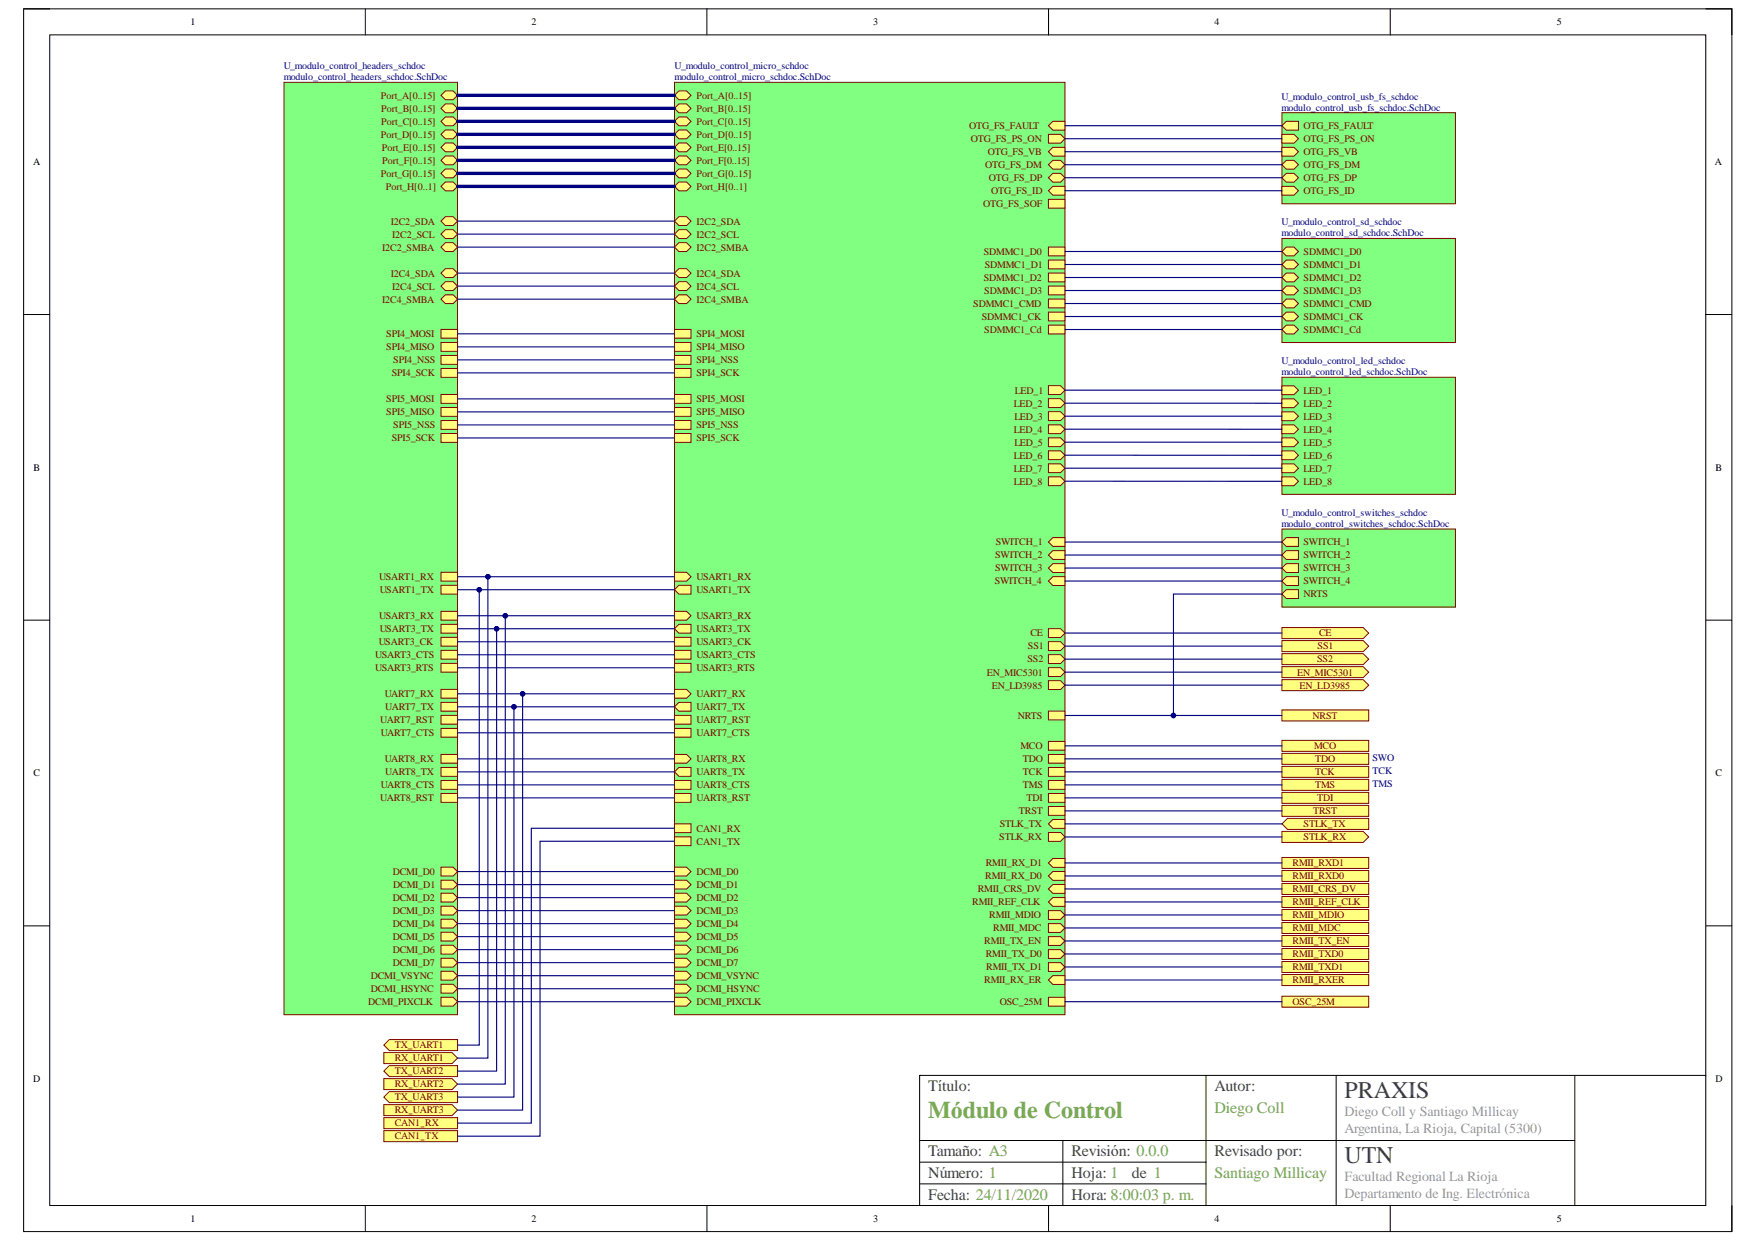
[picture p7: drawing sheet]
<svg xmlns="http://www.w3.org/2000/svg" width="297mm" height="210mm" viewBox="0 0 297 210" stroke-linecap="round" stroke-linejoin="round" font-family="sans-serif">
<defs><g id="words">
<g font-size="4.1" fill="#434343">
<text x="227.3" y="185.6">PRAXIS</text>
<text x="227.3" y="196.6">UTN</text>
</g>
<text font-size="4.1" fill="#6aa84f" x="156.9" y="188.9">Módulo de Control</text>
<g font-size="2.7" fill="#434343">
<text x="156.9" y="184.4">Título:</text>
<text x="205.3" y="184.4">Autor:</text>
<text x="156.9" y="195.4">Tamaño: A3</text>
<text x="181.1" y="195.4">Revisión: 0.0.0</text>
<text x="205.3" y="195.4">Revisado por:</text>
<text x="156.9" y="199.2">Número: 1</text>
<text x="156.9" y="202.8">Fecha: 24/11/2020</text>
<text x="181.1" y="199.2">Hoja: 1</text>
<text x="181.1" y="202.8">Hora: 8:00:03 p. m.</text>
<text x="191.4" y="199.2">de 1</text>
</g>
<g font-size="2.7" fill="#6aa84f">
<text x="205.3" y="188.2">Diego Coll</text>
<text x="205.3" y="199.2">Santiago Millicay</text>
</g>
<g font-size="2.4" fill="#999">
<text x="227.3" y="191.5">Argentina, La Rioja, Capital (5300)</text>
<text x="227.3" y="188.6">Diego Coll y Santiago Millicay</text>
<text x="227.3" y="202.5">Departamento de Ing. Electrónica</text>
<text x="227.3" y="199.6">Facultad Regional La Rioja</text>
</g>
<g font-size="1.7">
<text x="32.2" y="4.2">1</text>
<text x="89.8" y="4.2">2</text>
<text x="147.6" y="4.2">3</text>
<text x="205.3" y="4.2">4</text>
<text x="263.2" y="4.2">5</text>
<text x="5.6" y="27.9">A</text>
<text x="289.9" y="27.9">A</text>
<text x="5.7" y="79.5">B</text>
<text x="290" y="79.5">B</text>
<text x="5.7" y="131.2">C</text>
<text x="290" y="131.2">C</text>
<text x="5.6" y="182.8">D</text>
<text x="290" y="182.8">D</text>
<text x="32.2" y="206.5">1</text>
<text x="89.8" y="206.5">2</text>
<text x="147.6" y="206.5">3</text>
<text x="205.3" y="206.5">4</text>
<text x="263.2" y="206.5">5</text>
</g>
<g font-size="1.7" fill="#000080">
<text x="48" y="11.7">U_modulo_control_headers_schdoc</text>
<text x="114" y="11.7">U_modulo_control_micro_schdoc</text>
<text x="48" y="13.5">modulo_control_headers_schdoc.SchDoc</text>
<text x="114" y="13.5">modulo_control_micro_schdoc.SchDoc</text>
<text x="216.7" y="16.8">U_modulo_control_usb_fs_schdoc</text>
<text x="216.7" y="18.7">modulo_control_usb_fs_schdoc.SchDoc</text>
<text x="216.7" y="38">U_modulo_control_sd_schdoc</text>
<text x="216.7" y="39.9">modulo_control_sd_schdoc.SchDoc</text>
<text x="216.7" y="61.5">U_modulo_control_led_schdoc</text>
<text x="216.7" y="63.4">modulo_control_led_schdoc.SchDoc</text>
<text x="216.7" y="87.1">U_modulo_control_switches_schdoc</text>
<text x="216.7" y="89">modulo_control_switches_schdoc.SchDoc</text>
<text x="232.1" y="128.7">SWO</text>
<text x="232.1" y="130.8">TCK</text>
<text x="232.1" y="133">TMS</text>
</g>
<g font-size="1.7" fill="#800000">
<text x="64.4" y="16.6">Port_A[0..15]</text>
<text x="117.8" y="16.6">Port_A[0..15]</text>
<text x="64.4" y="23.2">Port_D[0..15]</text>
<text x="64.5" y="18.8">Port_B[0..15]</text>
<text x="64.5" y="21">Port_C[0..15]</text>
<text x="117.8" y="18.8">Port_B[0..15]</text>
<text x="117.8" y="21">Port_C[0..15]</text>
<text x="117.8" y="23.2">Port_D[0..15]</text>
<text x="163.9" y="21.8">OTG_FS_FAULT</text>
<text x="220.4" y="21.8">OTG_FS_FAULT</text>
<text x="64.4" y="29.8">Port_G[0..15]</text>
<text x="64.5" y="25.4">Port_E[0..15]</text>
<text x="64.6" y="27.6">Port_F[0..15]</text>
<text x="117.8" y="27.6">Port_F[0..15]</text>
<text x="117.8" y="29.8">Port_G[0..15]</text>
<text x="117.8" y="25.4">Port_E[0..15]</text>
<text x="164.1" y="24">OTG_FS_PS_ON</text>
<text x="166.6" y="28.4">OTG_FS_DM</text>
<text x="167" y="26.2">OTG_FS_VB</text>
<text x="220.4" y="28.4">OTG_FS_DM</text>
<text x="220.4" y="26.2">OTG_FS_VB</text>
<text x="220.4" y="24">OTG_FS_PS_ON</text>
<text x="65.2" y="32">Port_H[0..1]</text>
<text x="117.8" y="32">Port_H[0..1]</text>
<text x="166.2" y="35">OTG_FS_SOF</text>
<text x="167.2" y="30.6">OTG_FS_DP</text>
<text x="167.6" y="32.8">OTG_FS_ID</text>
<text x="220.4" y="32.8">OTG_FS_ID</text>
<text x="220.4" y="30.6">OTG_FS_DP</text>
<text x="66.1" y="38">I2C2_SDA</text>
<text x="66.3" y="40.1">I2C2_SCL</text>
<text x="117.8" y="40.1">I2C2_SCL</text>
<text x="117.8" y="38">I2C2_SDA</text>
<text x="64.6" y="42.3">I2C2_SMBA</text>
<text x="66.1" y="46.7">I2C4_SDA</text>
<text x="117.8" y="42.3">I2C2_SMBA</text>
<text x="117.8" y="46.7">I2C4_SDA</text>
<text x="166.3" y="47.5">SDMMC1_D2</text>
<text x="166.3" y="43">SDMMC1_D0</text>
<text x="166.5" y="45.2">SDMMC1_D1</text>
<text x="220.4" y="47.5">SDMMC1_D2</text>
<text x="220.4" y="45.2">SDMMC1_D1</text>
<text x="220.4" y="43">SDMMC1_D0</text>
<text x="64.6" y="51.1">I2C4_SMBA</text>
<text x="66.3" y="48.9">I2C4_SCL</text>
<text x="117.8" y="51.1">I2C4_SMBA</text>
<text x="117.8" y="48.9">I2C4_SCL</text>
<text x="164.5" y="51.9">SDMMC1_CMD</text>
<text x="166.4" y="49.7">SDMMC1_D3</text>
<text x="220.4" y="49.7">SDMMC1_D3</text>
<text x="220.4" y="51.9">SDMMC1_CMD</text>
<text x="65.3" y="59.2">SPI4_MISO</text>
<text x="65.3" y="57">SPI4_MOSI</text>
<text x="117.8" y="57">SPI4_MOSI</text>
<text x="117.8" y="59.2">SPI4_MISO</text>
<text x="166" y="54.1">SDMMC1_CK</text>
<text x="166.4" y="56.3">SDMMC1_Cd</text>
<text x="220.4" y="56.3">SDMMC1_Cd</text>
<text x="220.4" y="54.1">SDMMC1_CK</text>
<text x="66.2" y="63.6">SPI4_SCK</text>
<text x="66.5" y="61.4">SPI4_NSS</text>
<text x="117.8" y="61.4">SPI4_NSS</text>
<text x="117.8" y="63.6">SPI4_SCK</text>
<text x="65.3" y="68">SPI5_MOSI</text>
<text x="65.3" y="70.2">SPI5_MISO</text>
<text x="117.8" y="70.2">SPI5_MISO</text>
<text x="117.8" y="68">SPI5_MOSI</text>
<text x="171.4" y="68.7">LED_2</text>
<text x="171.5" y="70.9">LED_3</text>
<text x="171.6" y="66.5">LED_1</text>
<text x="220.4" y="68.7">LED_2</text>
<text x="220.4" y="70.9">LED_3</text>
<text x="220.4" y="66.5">LED_1</text>
<text x="66.2" y="74.6">SPI5_SCK</text>
<text x="66.5" y="72.4">SPI5_NSS</text>
<text x="117.8" y="72.4">SPI5_NSS</text>
<text x="117.8" y="74.6">SPI5_SCK</text>
<text x="171.4" y="73.1">LED_4</text>
<text x="171.4" y="77.5">LED_6</text>
<text x="171.5" y="75.3">LED_5</text>
<text x="220.4" y="77.5">LED_6</text>
<text x="220.4" y="73.1">LED_4</text>
<text x="220.4" y="75.3">LED_5</text>
<text x="171.4" y="79.7">LED_7</text>
<text x="171.4" y="81.9">LED_8</text>
<text x="220.4" y="81.9">LED_8</text>
<text x="220.4" y="79.7">LED_7</text>
<text x="168.3" y="94.3">SWITCH_2</text>
<text x="168.4" y="92.1">SWITCH_1</text>
<text x="220.4" y="94.3">SWITCH_2</text>
<text x="220.4" y="92.1">SWITCH_1</text>
<text x="64.1" y="98.1">USART1_RX</text>
<text x="64.2" y="100.2">USART1_TX</text>
<text x="117.8" y="98.1">USART1_RX</text>
<text x="117.8" y="100.2">USART1_TX</text>
<text x="168.2" y="98.7">SWITCH_4</text>
<text x="168.3" y="96.5">SWITCH_3</text>
<text x="220.4" y="100.9">NRTS</text>
<text x="220.4" y="98.7">SWITCH_4</text>
<text x="220.4" y="96.5">SWITCH_3</text>
<text x="64.1" y="104.6">USART3_RX</text>
<text x="64.2" y="106.8">USART3_TX</text>
<text x="117.8" y="106.8">USART3_TX</text>
<text x="117.8" y="104.6">USART3_RX</text>
<text x="174.2" y="107.5">CE</text>
<text x="223" y="107.5">CE</text>
<text x="63.5" y="113.4">USART3_RTS</text>
<text x="63.5" y="111.2">USART3_CTS</text>
<text x="64" y="109">USART3_CK</text>
<text x="117.8" y="111.2">USART3_CTS</text>
<text x="117.8" y="113.4">USART3_RTS</text>
<text x="117.8" y="109">USART3_CK</text>
<text x="173.7" y="111.9">SS2</text>
<text x="173.8" y="109.7">SS1</text>
<text x="222.7" y="111.9">SS2</text>
<text x="222.8" y="109.7">SS1</text>
<text x="65.1" y="117.8">UART7_RX</text>
<text x="117.8" y="117.8">UART7_RX</text>
<text x="166.8" y="114.2">EN_MIC5301</text>
<text x="167.7" y="116.4">EN_LD3985</text>
<text x="219.3" y="114.2">EN_MIC5301</text>
<text x="219.7" y="116.4">EN_LD3985</text>
<text x="64.3" y="122.2">UART7_RST</text>
<text x="64.4" y="124.4">UART7_CTS</text>
<text x="65.1" y="120">UART7_TX</text>
<text x="117.8" y="120">UART7_TX</text>
<text x="117.8" y="122.2">UART7_RST</text>
<text x="117.8" y="124.4">UART7_CTS</text>
<text x="172.1" y="121.5">NRTS</text>
<text x="221.9" y="121.5">NRST</text>
<text x="65.1" y="128.8">UART8_RX</text>
<text x="65.1" y="131">UART8_TX</text>
<text x="117.8" y="128.8">UART8_RX</text>
<text x="117.8" y="131">UART8_TX</text>
<text x="172.5" y="126.6">MCO</text>
<text x="172.9" y="128.8">TDO</text>
<text x="172.9" y="131">TCK</text>
<text x="222.2" y="126.6">MCO</text>
<text x="222.3" y="128.8">TDO</text>
<text x="222.3" y="131">TCK</text>
<text x="64.3" y="135.4">UART8_RST</text>
<text x="64.4" y="133.2">UART8_CTS</text>
<text x="117.8" y="135.4">UART8_RST</text>
<text x="117.8" y="133.2">UART8_CTS</text>
<text x="172.2" y="137.6">TRST</text>
<text x="172.9" y="133.2">TMS</text>
<text x="173.5" y="135.4">TDI</text>
<text x="222" y="137.6">TRST</text>
<text x="222.3" y="133.2">TMS</text>
<text x="222.7" y="135.4">TDI</text>
<text x="117.8" y="140.6">CAN1_RX</text>
<text x="117.8" y="142.8">CAN1_TX</text>
<text x="168.9" y="142">STLK_RX</text>
<text x="169" y="139.8">STLK_TX</text>
<text x="220.4" y="142">STLK_RX</text>
<text x="220.4" y="139.8">STLK_TX</text>
<text x="66.4" y="147.8">DCMI_D0</text>
<text x="117.8" y="147.8">DCMI_D0</text>
<text x="166.6" y="148.6">RMII_RX_D0</text>
<text x="166.7" y="146.4">RMII_RX_D1</text>
<text x="218.5" y="148.6">RMII_RXD0</text>
<text x="218.5" y="146.4">RMII_RXD1</text>
<text x="66.4" y="154.4">DCMI_D3</text>
<text x="66.4" y="152.2">DCMI_D2</text>
<text x="66.5" y="150">DCMI_D1</text>
<text x="117.8" y="154.4">DCMI_D3</text>
<text x="117.8" y="152.2">DCMI_D2</text>
<text x="117.8" y="150">DCMI_D1</text>
<text x="164.4" y="153">RMII_REF_CLK</text>
<text x="165.3" y="150.8">RMII_CRS_DV</text>
<text x="167.3" y="155.2">RMII_MDIO</text>
<text x="218.5" y="153">RMII_REF_CLK</text>
<text x="218.5" y="150.8">RMII_CRS_DV</text>
<text x="218.5" y="155.2">RMII_MDIO</text>
<text x="66.4" y="156.6">DCMI_D4</text>
<text x="66.4" y="161">DCMI_D6</text>
<text x="66.4" y="158.8">DCMI_D5</text>
<text x="117.8" y="161">DCMI_D6</text>
<text x="117.8" y="156.6">DCMI_D4</text>
<text x="117.8" y="158.8">DCMI_D5</text>
<text x="166.4" y="159.6">RMII_TX_EN</text>
<text x="166.7" y="161.8">RMII_TX_D0</text>
<text x="167.9" y="157.4">RMII_MDC</text>
<text x="218.5" y="161.8">RMII_TXD0</text>
<text x="218.5" y="159.6">RMII_TX_EN</text>
<text x="218.5" y="157.4">RMII_MDC</text>
<text x="62.7" y="165.4">DCMI_VSYNC</text>
<text x="62.7" y="167.6">DCMI_HSYNC</text>
<text x="66.4" y="163.2">DCMI_D7</text>
<text x="117.8" y="167.6">DCMI_HSYNC</text>
<text x="117.8" y="165.4">DCMI_VSYNC</text>
<text x="117.8" y="163.2">DCMI_D7</text>
<text x="166.4" y="166.2">RMII_RX_ER</text>
<text x="166.7" y="164">RMII_TX_D1</text>
<text x="218.5" y="164">RMII_TXD1</text>
<text x="218.5" y="166.2">RMII_RXER</text>
<text x="62.3" y="169.8">DCMI_PIXCLK</text>
<text x="117.8" y="169.8">DCMI_PIXCLK</text>
<text x="169" y="169.8">OSC_25M</text>
<text x="218.5" y="169.8">OSC_25M</text>
<text x="66.7" y="177.2">TX_UART1</text>
<text x="66.7" y="179.4">RX_UART1</text>
<text x="66.7" y="181.6">TX_UART2</text>
<text x="66.7" y="183.8">RX_UART2</text>
<text x="66.7" y="186">TX_UART3</text>
<text x="66.7" y="188.2">RX_UART3</text>
<text x="66.7" y="190.4">CAN1_RX</text>
<text x="66.7" y="192.6">CAN1_TX</text>
</g>
</g></defs>
<path d="M4 1.5h288.8v206.6h-288.8z" fill="none" stroke="#000" stroke-width=".17"/>
<path d="M8.4 5.9h280v197.8h-280z" fill-rule="evenodd" fill="#fff"/>
<g fill="none" stroke="#000" stroke-width=".17">
<path d="M4 1.5h4.4M8.4 5.9h280v197.8h-280zM61.8 1.5v4.4M119.5 1.5v4.4M177.3 1.5v4.4M235 1.5v4.4M288.4 1.5h4.4v4.4M4 53.2h4.4M288.4 53.2h4.4M4 104.8h4.4M288.4 104.8h4.4M4 156.5h4.4"/>
<path d="M288.4 156.5h4.4M155.5 181.7h.1M155.5 181.7h132.7M155.5 192.7h110.7M155.5 196.4h48.4M155.5 181.7v22M179.7 192.7v11M203.9 181.7v22M225.9 181.7v22M266.2 181.7v22M288.2 181.7h.1M61.8 203.7v4.4"/>
<path d="M119.5 203.7v4.4M155.5 200.1h48.4M177.3 203.7v4.4M235 203.7v4.4M292.8 203.7v4.4"/>
</g>
<path d="M216.7 40.3h29.4v17.6h-29.4z" fill-rule="evenodd" fill="#80ff80"/>
<path d="M216.7 40.3h29.4v17.6h-29.4z" fill="none" stroke="#800000" stroke-width=".17"/>
<path d="M217.5 46.1h1.3l.7 .8-.7 .7h-1.3l-.8-.7z" fill-rule="evenodd" fill="#ffff80"/>
<path d="M217.5 46.1h1.3l.7 .8-.7 .7h-1.3l-.8-.7z" fill="none" stroke="#800000" stroke-width=".17"/>
<path d="M217.5 48.3h1.3l.7 .8-.7 .7h-1.3l-.8-.7z" fill-rule="evenodd" fill="#ffff80"/>
<path d="M217.5 48.3h1.3l.7 .8-.7 .7h-1.3l-.8-.7z" fill="none" stroke="#800000" stroke-width=".17"/>
<path d="M216.7 55.7l.8-.7h1.3l.7 .7-.7 .7h-1.3z" fill-rule="evenodd" fill="#ffff80"/>
<path d="M216.7 55.7l.8-.7h1.3l.7 .7-.7 .7h-1.3z" fill="none" stroke="#800000" stroke-width=".17"/>
<path d="M217.5 44h1.3l.7 .7-.7 .7h-1.3l-.8-.7z" fill-rule="evenodd" fill="#ffff80"/>
<path d="M217.5 44h1.3l.7 .7-.7 .7h-1.3l-.8-.7z" fill="none" stroke="#800000" stroke-width=".17"/>
<path d="M217.5 50.5h1.3l.7 .8-.7 .7h-1.3l-.8-.7z" fill-rule="evenodd" fill="#ffff80"/>
<path d="M217.5 50.5h1.3l.7 .8-.7 .7h-1.3l-.8-.7z" fill="none" stroke="#800000" stroke-width=".17"/>
<path d="M217.5 41.8h1.3l.7 .7-.7 .7h-1.3l-.8-.7z" fill-rule="evenodd" fill="#ffff80"/>
<path d="M217.5 41.8h1.3l.7 .7-.7 .7h-1.3l-.8-.7z" fill="none" stroke="#800000" stroke-width=".17"/>
<path d="M216.7 53.5l.8-.7h1.3l.7 .7-.7 .7h-1.3z" fill-rule="evenodd" fill="#ffff80"/>
<path d="M216.7 53.5l.8-.7h1.3l.7 .7-.7 .7h-1.3z" fill="none" stroke="#800000" stroke-width=".17"/>
<path d="M48 13.9h29.4v157.6h-29.4z" fill-rule="evenodd" fill="#80ff80"/>
<path d="M48 13.9h29.4v157.6h-29.4z" fill="none" stroke="#800000" stroke-width=".17"/>
<path d="M74.6 16.1l.7-.7h1.3l.8 .7-.8 .8h-1.3z" fill-rule="evenodd" fill="#ffff80"/>
<path d="M74.6 16.1l.7-.7h1.3l.8 .7-.8 .8h-1.3z" fill="none" stroke="#800000" stroke-width=".17"/>
<path d="M74.6 18.3l.7-.7h1.3l.8 .7-.8 .8h-1.3z" fill-rule="evenodd" fill="#ffff80"/>
<path d="M74.6 18.3l.7-.7h1.3l.8 .7-.8 .8h-1.3z" fill="none" stroke="#800000" stroke-width=".17"/>
<path d="M74.6 20.5l.7-.7h1.3l.8 .7-.8 .8h-1.3z" fill-rule="evenodd" fill="#ffff80"/>
<path d="M74.6 20.5l.7-.7h1.3l.8 .7-.8 .8h-1.3z" fill="none" stroke="#800000" stroke-width=".17"/>
<path d="M74.6 22.7l.7-.7h1.3l.8 .7-.8 .8h-1.3z" fill-rule="evenodd" fill="#ffff80"/>
<path d="M74.6 22.7l.7-.7h1.3l.8 .7-.8 .8h-1.3z" fill="none" stroke="#800000" stroke-width=".17"/>
<path d="M74.6 27.1l.7-.7h1.3l.8 .7-.8 .7h-1.3z" fill-rule="evenodd" fill="#ffff80"/>
<path d="M74.6 27.1l.7-.7h1.3l.8 .7-.8 .7h-1.3z" fill="none" stroke="#800000" stroke-width=".17"/>
<path d="M74.6 29.3l.7-.7h1.3l.8 .7-.8 .8h-1.3z" fill-rule="evenodd" fill="#ffff80"/>
<path d="M74.6 29.3l.7-.7h1.3l.8 .7-.8 .8h-1.3z" fill="none" stroke="#800000" stroke-width=".17"/>
<path d="M74.6 31.5l.7-.7h1.3l.8 .7-.8 .7h-1.3z" fill-rule="evenodd" fill="#ffff80"/>
<path d="M74.6 31.5l.7-.7h1.3l.8 .7-.8 .7h-1.3z" fill="none" stroke="#800000" stroke-width=".17"/>
<path d="M74.6 24.9l.7-.7h1.3l.8 .7-.8 .8h-1.3z" fill-rule="evenodd" fill="#ffff80"/>
<path d="M74.6 24.9l.7-.7h1.3l.8 .7-.8 .8h-1.3z" fill="none" stroke="#800000" stroke-width=".17"/>
<path d="M74.6 112.1h2.8v1.5h-2.8z" fill-rule="evenodd" fill="#ffff80"/>
<path d="M74.6 112.1h2.8v1.5h-2.8z" fill="none" stroke="#800000" stroke-width=".17"/>
<path d="M74.6 127.5h2.8v1.5h-2.8z" fill-rule="evenodd" fill="#ffff80"/>
<path d="M74.6 127.5h2.8v1.5h-2.8z" fill="none" stroke="#800000" stroke-width=".17"/>
<path d="M74.6 62.3h2.8v1.5h-2.8z" fill-rule="evenodd" fill="#ffff80"/>
<path d="M74.6 62.3h2.8v1.5h-2.8z" fill="none" stroke="#800000" stroke-width=".17"/>
<path d="M74.6 73.3h2.8v1.5h-2.8z" fill-rule="evenodd" fill="#ffff80"/>
<path d="M74.6 73.3h2.8v1.5h-2.8z" fill="none" stroke="#800000" stroke-width=".17"/>
<path d="M74.6 46.2l.7-.8h1.3l.8 .8-.8 .7h-1.3z" fill-rule="evenodd" fill="#ffff80"/>
<path d="M74.6 46.2l.7-.8h1.3l.8 .8-.8 .7h-1.3z" fill="none" stroke="#800000" stroke-width=".17"/>
<path d="M74.6 48.4l.7-.8h1.3l.8 .8-.8 .7h-1.3z" fill-rule="evenodd" fill="#ffff80"/>
<path d="M74.6 48.4l.7-.8h1.3l.8 .8-.8 .7h-1.3z" fill="none" stroke="#800000" stroke-width=".17"/>
<path d="M74.6 96.7h2.8v1.5h-2.8z" fill-rule="evenodd" fill="#ffff80"/>
<path d="M74.6 96.7h2.8v1.5h-2.8z" fill="none" stroke="#800000" stroke-width=".17"/>
<path d="M74.6 116.5h2.8v1.5h-2.8z" fill-rule="evenodd" fill="#ffff80"/>
<path d="M74.6 116.5h2.8v1.5h-2.8z" fill="none" stroke="#800000" stroke-width=".17"/>
<path d="M74.6 120.9h2.8v1.5h-2.8z" fill-rule="evenodd" fill="#ffff80"/>
<path d="M74.6 120.9h2.8v1.5h-2.8z" fill="none" stroke="#800000" stroke-width=".17"/>
<path d="M74.6 103.3h2.8v1.5h-2.8z" fill-rule="evenodd" fill="#ffff80"/>
<path d="M74.6 103.3h2.8v1.5h-2.8z" fill="none" stroke="#800000" stroke-width=".17"/>
<path d="M74.6 134.1h2.8v1.5h-2.8z" fill-rule="evenodd" fill="#ffff80"/>
<path d="M74.6 134.1h2.8v1.5h-2.8z" fill="none" stroke="#800000" stroke-width=".17"/>
<path d="M74.6 39.6l.7-.8h1.3l.8 .8-.8 .7h-1.3z" fill-rule="evenodd" fill="#ffff80"/>
<path d="M74.6 39.6l.7-.8h1.3l.8 .8-.8 .7h-1.3z" fill="none" stroke="#800000" stroke-width=".17"/>
<path d="M74.6 107.7h2.8v1.5h-2.8z" fill-rule="evenodd" fill="#ffff80"/>
<path d="M74.6 107.7h2.8v1.5h-2.8z" fill="none" stroke="#800000" stroke-width=".17"/>
<path d="M74.6 129.7h2.8v1.5h-2.8z" fill-rule="evenodd" fill="#ffff80"/>
<path d="M74.6 129.7h2.8v1.5h-2.8z" fill="none" stroke="#800000" stroke-width=".17"/>
<path d="M74.6 71.1h2.8v1.5h-2.8z" fill-rule="evenodd" fill="#ffff80"/>
<path d="M74.6 71.1h2.8v1.5h-2.8z" fill="none" stroke="#800000" stroke-width=".17"/>
<path d="M74.6 41.8l.7-.8h1.3l.8 .8-.8 .7h-1.3z" fill-rule="evenodd" fill="#ffff80"/>
<path d="M74.6 41.8l.7-.8h1.3l.8 .8-.8 .7h-1.3z" fill="none" stroke="#800000" stroke-width=".17"/>
<path d="M74.6 37.4l.7-.8h1.3l.8 .8-.8 .7h-1.3z" fill-rule="evenodd" fill="#ffff80"/>
<path d="M74.6 37.4l.7-.8h1.3l.8 .8-.8 .7h-1.3z" fill="none" stroke="#800000" stroke-width=".17"/>
<path d="M74.6 50.6l.7-.8h1.3l.8 .8-.8 .7h-1.3z" fill-rule="evenodd" fill="#ffff80"/>
<path d="M74.6 50.6l.7-.8h1.3l.8 .8-.8 .7h-1.3z" fill="none" stroke="#800000" stroke-width=".17"/>
<path d="M74.6 57.9h2.8v1.5h-2.8z" fill-rule="evenodd" fill="#ffff80"/>
<path d="M74.6 57.9h2.8v1.5h-2.8z" fill="none" stroke="#800000" stroke-width=".17"/>
<path d="M74.6 55.7h2.8v1.5h-2.8z" fill-rule="evenodd" fill="#ffff80"/>
<path d="M74.6 55.7h2.8v1.5h-2.8z" fill="none" stroke="#800000" stroke-width=".17"/>
<path d="M74.6 60.1h2.8v1.5h-2.8z" fill-rule="evenodd" fill="#ffff80"/>
<path d="M74.6 60.1h2.8v1.5h-2.8z" fill="none" stroke="#800000" stroke-width=".17"/>
<path d="M74.6 123.1h2.8v1.5h-2.8z" fill-rule="evenodd" fill="#ffff80"/>
<path d="M74.6 123.1h2.8v1.5h-2.8z" fill="none" stroke="#800000" stroke-width=".17"/>
<path d="M74.6 118.7h2.8v1.5h-2.8z" fill-rule="evenodd" fill="#ffff80"/>
<path d="M74.6 118.7h2.8v1.5h-2.8z" fill="none" stroke="#800000" stroke-width=".17"/>
<path d="M74.6 66.7h2.8v1.5h-2.8z" fill-rule="evenodd" fill="#ffff80"/>
<path d="M74.6 66.7h2.8v1.5h-2.8z" fill="none" stroke="#800000" stroke-width=".17"/>
<path d="M74.6 98.9h2.8v1.5h-2.8z" fill-rule="evenodd" fill="#ffff80"/>
<path d="M74.6 98.9h2.8v1.5h-2.8z" fill="none" stroke="#800000" stroke-width=".17"/>
<path d="M74.6 109.9h2.8v1.5h-2.8z" fill-rule="evenodd" fill="#ffff80"/>
<path d="M74.6 109.9h2.8v1.5h-2.8z" fill="none" stroke="#800000" stroke-width=".17"/>
<path d="M74.6 68.9h2.8v1.5h-2.8z" fill-rule="evenodd" fill="#ffff80"/>
<path d="M74.6 68.9h2.8v1.5h-2.8z" fill="none" stroke="#800000" stroke-width=".17"/>
<path d="M74.6 131.9h2.8v1.5h-2.8z" fill-rule="evenodd" fill="#ffff80"/>
<path d="M74.6 131.9h2.8v1.5h-2.8z" fill="none" stroke="#800000" stroke-width=".17"/>
<path d="M74.6 105.5h2.8v1.5h-2.8z" fill-rule="evenodd" fill="#ffff80"/>
<path d="M74.6 105.5h2.8v1.5h-2.8z" fill="none" stroke="#800000" stroke-width=".17"/>
<path d="M74.6 164.2h2l.8 .7-.8 .7h-2z" fill-rule="evenodd" fill="#ffff80"/>
<path d="M74.6 164.2h2l.8 .7-.8 .7h-2z" fill="none" stroke="#800000" stroke-width=".17"/>
<path d="M74.6 155.4h2l.8 .7-.8 .7h-2z" fill-rule="evenodd" fill="#ffff80"/>
<path d="M74.6 155.4h2l.8 .7-.8 .7h-2z" fill="none" stroke="#800000" stroke-width=".17"/>
<path d="M74.6 159.7h2l.8 .8-.8 .7h-2z" fill-rule="evenodd" fill="#ffff80"/>
<path d="M74.6 159.7h2l.8 .8-.8 .7h-2z" fill="none" stroke="#800000" stroke-width=".17"/>
<path d="M74.6 153.2h2l.8 .7-.8 .7h-2z" fill-rule="evenodd" fill="#ffff80"/>
<path d="M74.6 153.2h2l.8 .7-.8 .7h-2z" fill="none" stroke="#800000" stroke-width=".17"/>
<path d="M74.6 166.3h2l.8 .8-.8 .7h-2z" fill-rule="evenodd" fill="#ffff80"/>
<path d="M74.6 166.3h2l.8 .8-.8 .7h-2z" fill="none" stroke="#800000" stroke-width=".17"/>
<path d="M74.6 148.8h2l.8 .7-.8 .7h-2z" fill-rule="evenodd" fill="#ffff80"/>
<path d="M74.6 148.8h2l.8 .7-.8 .7h-2z" fill="none" stroke="#800000" stroke-width=".17"/>
<path d="M74.6 168.5h2l.8 .8-.8 .7h-2z" fill-rule="evenodd" fill="#ffff80"/>
<path d="M74.6 168.5h2l.8 .8-.8 .7h-2z" fill="none" stroke="#800000" stroke-width=".17"/>
<path d="M74.6 162h2l.8 .7-.8 .7h-2z" fill-rule="evenodd" fill="#ffff80"/>
<path d="M74.6 162h2l.8 .7-.8 .7h-2z" fill="none" stroke="#800000" stroke-width=".17"/>
<path d="M74.6 151h2l.8 .7-.8 .7h-2z" fill-rule="evenodd" fill="#ffff80"/>
<path d="M74.6 151h2l.8 .7-.8 .7h-2z" fill="none" stroke="#800000" stroke-width=".17"/>
<path d="M74.6 157.6h2l.8 .7-.8 .7h-2z" fill-rule="evenodd" fill="#ffff80"/>
<path d="M74.6 157.6h2l.8 .7-.8 .7h-2z" fill="none" stroke="#800000" stroke-width=".17"/>
<path d="M74.6 146.6h2l.8 .7-.8 .7h-2z" fill-rule="evenodd" fill="#ffff80"/>
<path d="M74.6 146.6h2l.8 .7-.8 .7h-2z" fill="none" stroke="#800000" stroke-width=".17"/>
<path d="M216.7 63.8h29.4v19.7h-29.4z" fill-rule="evenodd" fill="#80ff80"/>
<path d="M216.7 63.8h29.4v19.7h-29.4z" fill="none" stroke="#800000" stroke-width=".17"/>
<path d="M216.7 67.4h2.1l.7 .7-.7 .8h-2.1z" fill-rule="evenodd" fill="#ffff80"/>
<path d="M216.7 67.4h2.1l.7 .7-.7 .8h-2.1z" fill="none" stroke="#800000" stroke-width=".17"/>
<path d="M216.7 69.6h2.1l.7 .7-.7 .8h-2.1z" fill-rule="evenodd" fill="#ffff80"/>
<path d="M216.7 69.6h2.1l.7 .7-.7 .8h-2.1z" fill="none" stroke="#800000" stroke-width=".17"/>
<path d="M216.7 65.2h2.1l.7 .8-.7 .7h-2.1z" fill-rule="evenodd" fill="#ffff80"/>
<path d="M216.7 65.2h2.1l.7 .8-.7 .7h-2.1z" fill="none" stroke="#800000" stroke-width=".17"/>
<path d="M216.7 80.6h2.1l.7 .7-.7 .8h-2.1z" fill-rule="evenodd" fill="#ffff80"/>
<path d="M216.7 80.6h2.1l.7 .7-.7 .8h-2.1z" fill="none" stroke="#800000" stroke-width=".17"/>
<path d="M216.7 76.2h2.1l.7 .8-.7 .7h-2.1z" fill-rule="evenodd" fill="#ffff80"/>
<path d="M216.7 76.2h2.1l.7 .8-.7 .7h-2.1z" fill="none" stroke="#800000" stroke-width=".17"/>
<path d="M216.7 78.4h2.1l.7 .7-.7 .8h-2.1z" fill-rule="evenodd" fill="#ffff80"/>
<path d="M216.7 78.4h2.1l.7 .7-.7 .8h-2.1z" fill="none" stroke="#800000" stroke-width=".17"/>
<path d="M216.7 71.8h2.1l.7 .7-.7 .8h-2.1z" fill-rule="evenodd" fill="#ffff80"/>
<path d="M216.7 71.8h2.1l.7 .7-.7 .8h-2.1z" fill="none" stroke="#800000" stroke-width=".17"/>
<path d="M216.7 74h2.1l.7 .8-.7 .7h-2.1z" fill-rule="evenodd" fill="#ffff80"/>
<path d="M216.7 74h2.1l.7 .8-.7 .7h-2.1z" fill="none" stroke="#800000" stroke-width=".17"/>
<path d="M216.7 19h29.4v15.4h-29.4z" fill-rule="evenodd" fill="#80ff80"/>
<path d="M216.7 19h29.4v15.4h-29.4z" fill="none" stroke="#800000" stroke-width=".17"/>
<path d="M216.7 31.5h2.1l.7 .7-.7 .8h-2.1z" fill-rule="evenodd" fill="#ffff80"/>
<path d="M216.7 31.5h2.1l.7 .7-.7 .8h-2.1z" fill="none" stroke="#800000" stroke-width=".17"/>
<path d="M216.7 21.2l.8-.7h2v1.5h-2z" fill-rule="evenodd" fill="#ffff80"/>
<path d="M216.7 21.2l.8-.7h2v1.5h-2z" fill="none" stroke="#800000" stroke-width=".17"/>
<path d="M216.7 27.8l.8-.7h1.3l.7 .7-.7 .8h-1.3z" fill-rule="evenodd" fill="#ffff80"/>
<path d="M216.7 27.8l.8-.7h1.3l.7 .7-.7 .8h-1.3z" fill="none" stroke="#800000" stroke-width=".17"/>
<path d="M216.7 24.9h2.1l.7 .7-.7 .8h-2.1z" fill-rule="evenodd" fill="#ffff80"/>
<path d="M216.7 24.9h2.1l.7 .7-.7 .8h-2.1z" fill="none" stroke="#800000" stroke-width=".17"/>
<path d="M216.7 30l.8-.7h1.3l.7 .7-.7 .8h-1.3z" fill-rule="evenodd" fill="#ffff80"/>
<path d="M216.7 30l.8-.7h1.3l.7 .7-.7 .8h-1.3z" fill="none" stroke="#800000" stroke-width=".17"/>
<path d="M216.7 22.7h2.1l.7 .7-.7 .8h-2.1z" fill-rule="evenodd" fill="#ffff80"/>
<path d="M216.7 22.7h2.1l.7 .7-.7 .8h-2.1z" fill="none" stroke="#800000" stroke-width=".17"/>
<path d="M114 13.9h66v157.6h-66z" fill-rule="evenodd" fill="#80ff80"/>
<path d="M114 13.9h66v157.6h-66z" fill="none" stroke="#800000" stroke-width=".17"/>
<path d="M177.2 156.1h2.1l.7 .7-.7 .8h-2.1z" fill-rule="evenodd" fill="#ffff80"/>
<path d="M177.2 156.1h2.1l.7 .7-.7 .8h-2.1z" fill="none" stroke="#800000" stroke-width=".17"/>
<path d="M177.2 153.9h2.1l.7 .7-.7 .8h-2.1z" fill-rule="evenodd" fill="#ffff80"/>
<path d="M177.2 153.9h2.1l.7 .7-.7 .8h-2.1z" fill="none" stroke="#800000" stroke-width=".17"/>
<path d="M177.2 145.8l.8-.7h2v1.5h-2z" fill-rule="evenodd" fill="#ffff80"/>
<path d="M177.2 145.8l.8-.7h2v1.5h-2z" fill="none" stroke="#800000" stroke-width=".17"/>
<path d="M177.2 148l.8-.7h2v1.5h-2z" fill-rule="evenodd" fill="#ffff80"/>
<path d="M177.2 148l.8-.7h2v1.5h-2z" fill="none" stroke="#800000" stroke-width=".17"/>
<path d="M177.2 150.2l.8-.7h2v1.5h-2z" fill-rule="evenodd" fill="#ffff80"/>
<path d="M177.2 150.2l.8-.7h2v1.5h-2z" fill="none" stroke="#800000" stroke-width=".17"/>
<path d="M177.2 160.5h2.1l.7 .7-.7 .8h-2.1z" fill-rule="evenodd" fill="#ffff80"/>
<path d="M177.2 160.5h2.1l.7 .7-.7 .8h-2.1z" fill="none" stroke="#800000" stroke-width=".17"/>
<path d="M177.2 158.3h2.1l.7 .7-.7 .8h-2.1z" fill-rule="evenodd" fill="#ffff80"/>
<path d="M177.2 158.3h2.1l.7 .7-.7 .8h-2.1z" fill="none" stroke="#800000" stroke-width=".17"/>
<path d="M177.2 162.7h2.1l.7 .7-.7 .8h-2.1z" fill-rule="evenodd" fill="#ffff80"/>
<path d="M177.2 162.7h2.1l.7 .7-.7 .8h-2.1z" fill="none" stroke="#800000" stroke-width=".17"/>
<path d="M177.2 152.4l.8-.7h2v1.5h-2z" fill-rule="evenodd" fill="#ffff80"/>
<path d="M177.2 152.4l.8-.7h2v1.5h-2z" fill="none" stroke="#800000" stroke-width=".17"/>
<path d="M177.2 22.7h2.1l.7 .7-.7 .8h-2.1z" fill-rule="evenodd" fill="#ffff80"/>
<path d="M177.2 22.7h2.1l.7 .7-.7 .8h-2.1z" fill="none" stroke="#800000" stroke-width=".17"/>
<path d="M177.2 21.2l.8-.7h2v1.5h-2z" fill-rule="evenodd" fill="#ffff80"/>
<path d="M177.2 21.2l.8-.7h2v1.5h-2z" fill="none" stroke="#800000" stroke-width=".17"/>
<path d="M177.2 25.6l.8-.7h2v1.5h-2z" fill-rule="evenodd" fill="#ffff80"/>
<path d="M177.2 25.6l.8-.7h2v1.5h-2z" fill="none" stroke="#800000" stroke-width=".17"/>
<path d="M177.2 32.2l.8-.7h2v1.5h-2z" fill-rule="evenodd" fill="#ffff80"/>
<path d="M177.2 32.2l.8-.7h2v1.5h-2z" fill="none" stroke="#800000" stroke-width=".17"/>
<path d="M177.2 27.8l.8-.7h1.3l.7 .7-.7 .8h-1.3z" fill-rule="evenodd" fill="#ffff80"/>
<path d="M177.2 27.8l.8-.7h1.3l.7 .7-.7 .8h-1.3z" fill="none" stroke="#800000" stroke-width=".17"/>
<path d="M177.2 30l.8-.7h1.3l.7 .7-.7 .8h-1.3z" fill-rule="evenodd" fill="#ffff80"/>
<path d="M177.2 30l.8-.7h1.3l.7 .7-.7 .8h-1.3z" fill="none" stroke="#800000" stroke-width=".17"/>
<path d="M114 16.1l.8-.7h1.3l.7 .7-.7 .8h-1.3z" fill-rule="evenodd" fill="#ffff80"/>
<path d="M114 16.1l.8-.7h1.3l.7 .7-.7 .8h-1.3z" fill="none" stroke="#800000" stroke-width=".17"/>
<path d="M114 18.3l.8-.7h1.3l.7 .7-.7 .8h-1.3z" fill-rule="evenodd" fill="#ffff80"/>
<path d="M114 18.3l.8-.7h1.3l.7 .7-.7 .8h-1.3z" fill="none" stroke="#800000" stroke-width=".17"/>
<path d="M114 20.5l.8-.7h1.3l.7 .7-.7 .8h-1.3z" fill-rule="evenodd" fill="#ffff80"/>
<path d="M114 20.5l.8-.7h1.3l.7 .7-.7 .8h-1.3z" fill="none" stroke="#800000" stroke-width=".17"/>
<path d="M114 22.7l.8-.7h1.3l.7 .7-.7 .8h-1.3z" fill-rule="evenodd" fill="#ffff80"/>
<path d="M114 22.7l.8-.7h1.3l.7 .7-.7 .8h-1.3z" fill="none" stroke="#800000" stroke-width=".17"/>
<path d="M114 27.1l.8-.7h1.3l.7 .7-.7 .7h-1.3z" fill-rule="evenodd" fill="#ffff80"/>
<path d="M114 27.1l.8-.7h1.3l.7 .7-.7 .7h-1.3z" fill="none" stroke="#800000" stroke-width=".17"/>
<path d="M114 29.3l.8-.7h1.3l.7 .7-.7 .8h-1.3z" fill-rule="evenodd" fill="#ffff80"/>
<path d="M114 29.3l.8-.7h1.3l.7 .7-.7 .8h-1.3z" fill="none" stroke="#800000" stroke-width=".17"/>
<path d="M114 31.5l.8-.7h1.3l.7 .7-.7 .7h-1.3z" fill-rule="evenodd" fill="#ffff80"/>
<path d="M114 31.5l.8-.7h1.3l.7 .7-.7 .7h-1.3z" fill="none" stroke="#800000" stroke-width=".17"/>
<path d="M114 24.9l.8-.7h1.3l.7 .7-.7 .8h-1.3z" fill-rule="evenodd" fill="#ffff80"/>
<path d="M114 24.9l.8-.7h1.3l.7 .7-.7 .8h-1.3z" fill="none" stroke="#800000" stroke-width=".17"/>
<path d="M177.2 140.7h2.1l.7 .7-.7 .8h-2.1z" fill-rule="evenodd" fill="#ffff80"/>
<path d="M177.2 140.7h2.1l.7 .7-.7 .8h-2.1z" fill="none" stroke="#800000" stroke-width=".17"/>
<path d="M177.2 139.2l.8-.7h2v1.5h-2z" fill-rule="evenodd" fill="#ffff80"/>
<path d="M177.2 139.2l.8-.7h2v1.5h-2z" fill="none" stroke="#800000" stroke-width=".17"/>
<path d="M177.2 127.5h2.8v1.5h-2.8z" fill-rule="evenodd" fill="#ffff80"/>
<path d="M177.2 127.5h2.8v1.5h-2.8z" fill="none" stroke="#800000" stroke-width=".17"/>
<path d="M177.2 129.7h2.8v1.5h-2.8z" fill-rule="evenodd" fill="#ffff80"/>
<path d="M177.2 129.7h2.8v1.5h-2.8z" fill="none" stroke="#800000" stroke-width=".17"/>
<path d="M177.2 131.9h2.8v1.5h-2.8z" fill-rule="evenodd" fill="#ffff80"/>
<path d="M177.2 131.9h2.8v1.5h-2.8z" fill="none" stroke="#800000" stroke-width=".17"/>
<path d="M177.2 125.3h2.8v1.5h-2.8z" fill-rule="evenodd" fill="#ffff80"/>
<path d="M177.2 125.3h2.8v1.5h-2.8z" fill="none" stroke="#800000" stroke-width=".17"/>
<path d="M177.2 120.2h2.8v1.5h-2.8z" fill-rule="evenodd" fill="#ffff80"/>
<path d="M177.2 120.2h2.8v1.5h-2.8z" fill="none" stroke="#800000" stroke-width=".17"/>
<path d="M177.2 134.1h2.8v1.5h-2.8z" fill-rule="evenodd" fill="#ffff80"/>
<path d="M177.2 134.1h2.8v1.5h-2.8z" fill="none" stroke="#800000" stroke-width=".17"/>
<path d="M177.2 136.3h2.8v1.5h-2.8z" fill-rule="evenodd" fill="#ffff80"/>
<path d="M177.2 136.3h2.8v1.5h-2.8z" fill="none" stroke="#800000" stroke-width=".17"/>
<path d="M177.2 33.7h2.8v1.5h-2.8z" fill-rule="evenodd" fill="#ffff80"/>
<path d="M177.2 33.7h2.8v1.5h-2.8z" fill="none" stroke="#800000" stroke-width=".17"/>
<path d="M177.2 165.6l.8-.7h2v1.5h-2z" fill-rule="evenodd" fill="#ffff80"/>
<path d="M177.2 165.6l.8-.7h2v1.5h-2z" fill="none" stroke="#800000" stroke-width=".17"/>
<path d="M177.2 65.2h2.1l.7 .7-.7 .8h-2.1z" fill-rule="evenodd" fill="#ffff80"/>
<path d="M177.2 65.2h2.1l.7 .7-.7 .8h-2.1z" fill="none" stroke="#800000" stroke-width=".17"/>
<path d="M177.2 67.4h2.1l.7 .7-.7 .8h-2.1z" fill-rule="evenodd" fill="#ffff80"/>
<path d="M177.2 67.4h2.1l.7 .7-.7 .8h-2.1z" fill="none" stroke="#800000" stroke-width=".17"/>
<path d="M177.2 69.6h2.1l.7 .7-.7 .8h-2.1z" fill-rule="evenodd" fill="#ffff80"/>
<path d="M177.2 69.6h2.1l.7 .7-.7 .8h-2.1z" fill="none" stroke="#800000" stroke-width=".17"/>
<path d="M177.2 71.8h2.1l.7 .7-.7 .8h-2.1z" fill-rule="evenodd" fill="#ffff80"/>
<path d="M177.2 71.8h2.1l.7 .7-.7 .8h-2.1z" fill="none" stroke="#800000" stroke-width=".17"/>
<path d="M177.2 74h2.1l.7 .7-.7 .8h-2.1z" fill-rule="evenodd" fill="#ffff80"/>
<path d="M177.2 74h2.1l.7 .7-.7 .8h-2.1z" fill="none" stroke="#800000" stroke-width=".17"/>
<path d="M177.2 76.2h2.1l.7 .7-.7 .8h-2.1z" fill-rule="evenodd" fill="#ffff80"/>
<path d="M177.2 76.2h2.1l.7 .7-.7 .8h-2.1z" fill="none" stroke="#800000" stroke-width=".17"/>
<path d="M177.2 78.4h2.1l.7 .7-.7 .8h-2.1z" fill-rule="evenodd" fill="#ffff80"/>
<path d="M177.2 78.4h2.1l.7 .7-.7 .8h-2.1z" fill="none" stroke="#800000" stroke-width=".17"/>
<path d="M177.2 80.6h2.1l.7 .7-.7 .8h-2.1z" fill-rule="evenodd" fill="#ffff80"/>
<path d="M177.2 80.6h2.1l.7 .7-.7 .8h-2.1z" fill="none" stroke="#800000" stroke-width=".17"/>
<path d="M177.2 98.2l.8-.7h2v1.5h-2z" fill-rule="evenodd" fill="#ffff80"/>
<path d="M177.2 98.2l.8-.7h2v1.5h-2z" fill="none" stroke="#800000" stroke-width=".17"/>
<path d="M177.2 96l.8-.7h2v1.5h-2z" fill-rule="evenodd" fill="#ffff80"/>
<path d="M177.2 96l.8-.7h2v1.5h-2z" fill="none" stroke="#800000" stroke-width=".17"/>
<path d="M177.2 93.8l.8-.7h2v1.4h-2z" fill-rule="evenodd" fill="#ffff80"/>
<path d="M177.2 93.8l.8-.7h2v1.4h-2z" fill="none" stroke="#800000" stroke-width=".17"/>
<path d="M177.2 91.6l.8-.7h2v1.4h-2z" fill-rule="evenodd" fill="#ffff80"/>
<path d="M177.2 91.6l.8-.7h2v1.4h-2z" fill="none" stroke="#800000" stroke-width=".17"/>
<path d="M114 41.8l.8-.8h1.3l.7 .8-.7 .7h-1.3z" fill-rule="evenodd" fill="#ffff80"/>
<path d="M114 41.8l.8-.8h1.3l.7 .8-.7 .7h-1.3z" fill="none" stroke="#800000" stroke-width=".17"/>
<path d="M114 71.1h2.8v1.5h-2.8z" fill-rule="evenodd" fill="#ffff80"/>
<path d="M114 71.1h2.8v1.5h-2.8z" fill="none" stroke="#800000" stroke-width=".17"/>
<path d="M114 73.3h2.8v1.5h-2.8z" fill-rule="evenodd" fill="#ffff80"/>
<path d="M114 73.3h2.8v1.5h-2.8z" fill="none" stroke="#800000" stroke-width=".17"/>
<path d="M114 68.9h2.8v1.5h-2.8z" fill-rule="evenodd" fill="#ffff80"/>
<path d="M114 68.9h2.8v1.5h-2.8z" fill="none" stroke="#800000" stroke-width=".17"/>
<path d="M114 66.7h2.8v1.5h-2.8z" fill-rule="evenodd" fill="#ffff80"/>
<path d="M114 66.7h2.8v1.5h-2.8z" fill="none" stroke="#800000" stroke-width=".17"/>
<path d="M114 55.7h2.8v1.5h-2.8z" fill-rule="evenodd" fill="#ffff80"/>
<path d="M114 55.7h2.8v1.5h-2.8z" fill="none" stroke="#800000" stroke-width=".17"/>
<path d="M177.2 168.6h2.8v1.4h-2.8z" fill-rule="evenodd" fill="#ffff80"/>
<path d="M177.2 168.6h2.8v1.4h-2.8z" fill="none" stroke="#800000" stroke-width=".17"/>
<path d="M114 57.9h2.8v1.5h-2.8z" fill-rule="evenodd" fill="#ffff80"/>
<path d="M114 57.9h2.8v1.5h-2.8z" fill="none" stroke="#800000" stroke-width=".17"/>
<path d="M114 127.5h2.1l.7 .8-.7 .7h-2.1z" fill-rule="evenodd" fill="#ffff80"/>
<path d="M114 127.5h2.1l.7 .8-.7 .7h-2.1z" fill="none" stroke="#800000" stroke-width=".17"/>
<path d="M114 130.4l.8-.7h2v1.5h-2z" fill-rule="evenodd" fill="#ffff80"/>
<path d="M114 130.4l.8-.7h2v1.5h-2z" fill="none" stroke="#800000" stroke-width=".17"/>
<path d="M114 166.3h2.1l.7 .8-.7 .7h-2.1z" fill-rule="evenodd" fill="#ffff80"/>
<path d="M114 166.3h2.1l.7 .8-.7 .7h-2.1z" fill="none" stroke="#800000" stroke-width=".17"/>
<path d="M114 39.6l.8-.8h1.3l.7 .8-.7 .7h-1.3z" fill-rule="evenodd" fill="#ffff80"/>
<path d="M114 39.6l.8-.8h1.3l.7 .8-.7 .7h-1.3z" fill="none" stroke="#800000" stroke-width=".17"/>
<path d="M114 96.7h2.1l.7 .8-.7 .7h-2.1z" fill-rule="evenodd" fill="#ffff80"/>
<path d="M114 96.7h2.1l.7 .8-.7 .7h-2.1z" fill="none" stroke="#800000" stroke-width=".17"/>
<path d="M114 134.1h2.8v1.5h-2.8z" fill-rule="evenodd" fill="#ffff80"/>
<path d="M114 134.1h2.8v1.5h-2.8z" fill="none" stroke="#800000" stroke-width=".17"/>
<path d="M114 50.6l.8-.8h1.3l.7 .8-.7 .7h-1.3z" fill-rule="evenodd" fill="#ffff80"/>
<path d="M114 50.6l.8-.8h1.3l.7 .8-.7 .7h-1.3z" fill="none" stroke="#800000" stroke-width=".17"/>
<path d="M114 106.3l.8-.8h2v1.5h-2z" fill-rule="evenodd" fill="#ffff80"/>
<path d="M114 106.3l.8-.8h2v1.5h-2z" fill="none" stroke="#800000" stroke-width=".17"/>
<path d="M114 99.7l.8-.8h2v1.5h-2z" fill-rule="evenodd" fill="#ffff80"/>
<path d="M114 99.7l.8-.8h2v1.5h-2z" fill="none" stroke="#800000" stroke-width=".17"/>
<path d="M114 168.5h2.1l.7 .8-.7 .7h-2.1z" fill-rule="evenodd" fill="#ffff80"/>
<path d="M114 168.5h2.1l.7 .8-.7 .7h-2.1z" fill="none" stroke="#800000" stroke-width=".17"/>
<path d="M114 60.1h2.8v1.5h-2.8z" fill-rule="evenodd" fill="#ffff80"/>
<path d="M114 60.1h2.8v1.5h-2.8z" fill="none" stroke="#800000" stroke-width=".17"/>
<path d="M114 46.2l.8-.8h1.3l.7 .8-.7 .7h-1.3z" fill-rule="evenodd" fill="#ffff80"/>
<path d="M114 46.2l.8-.8h1.3l.7 .8-.7 .7h-1.3z" fill="none" stroke="#800000" stroke-width=".17"/>
<path d="M114 48.4l.8-.8h1.3l.7 .8-.7 .7h-1.3z" fill-rule="evenodd" fill="#ffff80"/>
<path d="M114 48.4l.8-.8h1.3l.7 .8-.7 .7h-1.3z" fill="none" stroke="#800000" stroke-width=".17"/>
<path d="M114 103.3h2.1l.7 .8-.7 .7h-2.1z" fill-rule="evenodd" fill="#ffff80"/>
<path d="M114 103.3h2.1l.7 .8-.7 .7h-2.1z" fill="none" stroke="#800000" stroke-width=".17"/>
<path d="M114 119.5l.8-.8h2v1.5h-2z" fill-rule="evenodd" fill="#ffff80"/>
<path d="M114 119.5l.8-.8h2v1.5h-2z" fill="none" stroke="#800000" stroke-width=".17"/>
<path d="M114 164.2h2.1l.7 .7-.7 .7h-2.1z" fill-rule="evenodd" fill="#ffff80"/>
<path d="M114 164.2h2.1l.7 .7-.7 .7h-2.1z" fill="none" stroke="#800000" stroke-width=".17"/>
<path d="M114 109.9h2.8v1.5h-2.8z" fill-rule="evenodd" fill="#ffff80"/>
<path d="M114 109.9h2.8v1.5h-2.8z" fill="none" stroke="#800000" stroke-width=".17"/>
<path d="M114 37.4l.8-.8h1.3l.7 .8-.7 .7h-1.3z" fill-rule="evenodd" fill="#ffff80"/>
<path d="M114 37.4l.8-.8h1.3l.7 .8-.7 .7h-1.3z" fill="none" stroke="#800000" stroke-width=".17"/>
<path d="M114 112.1h2.8v1.5h-2.8z" fill-rule="evenodd" fill="#ffff80"/>
<path d="M114 112.1h2.8v1.5h-2.8z" fill="none" stroke="#800000" stroke-width=".17"/>
<path d="M114 131.9h2.8v1.5h-2.8z" fill-rule="evenodd" fill="#ffff80"/>
<path d="M114 131.9h2.8v1.5h-2.8z" fill="none" stroke="#800000" stroke-width=".17"/>
<path d="M114 120.9h2.8v1.5h-2.8z" fill-rule="evenodd" fill="#ffff80"/>
<path d="M114 120.9h2.8v1.5h-2.8z" fill="none" stroke="#800000" stroke-width=".17"/>
<path d="M114 62.3h2.8v1.5h-2.8z" fill-rule="evenodd" fill="#ffff80"/>
<path d="M114 62.3h2.8v1.5h-2.8z" fill="none" stroke="#800000" stroke-width=".17"/>
<path d="M114 116.5h2.1l.7 .8-.7 .7h-2.1z" fill-rule="evenodd" fill="#ffff80"/>
<path d="M114 116.5h2.1l.7 .8-.7 .7h-2.1z" fill="none" stroke="#800000" stroke-width=".17"/>
<path d="M114 123.1h2.8v1.5h-2.8z" fill-rule="evenodd" fill="#ffff80"/>
<path d="M114 123.1h2.8v1.5h-2.8z" fill="none" stroke="#800000" stroke-width=".17"/>
<path d="M114 107.7h2.8v1.5h-2.8z" fill-rule="evenodd" fill="#ffff80"/>
<path d="M114 107.7h2.8v1.5h-2.8z" fill="none" stroke="#800000" stroke-width=".17"/>
<path d="M114 159.7h2.1l.7 .8-.7 .7h-2.1z" fill-rule="evenodd" fill="#ffff80"/>
<path d="M114 159.7h2.1l.7 .8-.7 .7h-2.1z" fill="none" stroke="#800000" stroke-width=".17"/>
<path d="M114 162h2.1l.7 .7-.7 .7h-2.1z" fill-rule="evenodd" fill="#ffff80"/>
<path d="M114 162h2.1l.7 .7-.7 .7h-2.1z" fill="none" stroke="#800000" stroke-width=".17"/>
<path d="M114 153.2h2.1l.7 .7-.7 .7h-2.1z" fill-rule="evenodd" fill="#ffff80"/>
<path d="M114 153.2h2.1l.7 .7-.7 .7h-2.1z" fill="none" stroke="#800000" stroke-width=".17"/>
<path d="M114 155.4h2.1l.7 .7-.7 .7h-2.1z" fill-rule="evenodd" fill="#ffff80"/>
<path d="M114 155.4h2.1l.7 .7-.7 .7h-2.1z" fill="none" stroke="#800000" stroke-width=".17"/>
<path d="M114 157.6h2.1l.7 .7-.7 .7h-2.1z" fill-rule="evenodd" fill="#ffff80"/>
<path d="M114 157.6h2.1l.7 .7-.7 .7h-2.1z" fill="none" stroke="#800000" stroke-width=".17"/>
<path d="M114 146.6h2.1l.7 .7-.7 .7h-2.1z" fill-rule="evenodd" fill="#ffff80"/>
<path d="M114 146.6h2.1l.7 .7-.7 .7h-2.1z" fill="none" stroke="#800000" stroke-width=".17"/>
<path d="M114 151h2.1l.7 .7-.7 .7h-2.1z" fill-rule="evenodd" fill="#ffff80"/>
<path d="M114 151h2.1l.7 .7-.7 .7h-2.1z" fill="none" stroke="#800000" stroke-width=".17"/>
<path d="M114 148.8h2.1l.7 .7-.7 .7h-2.1z" fill-rule="evenodd" fill="#ffff80"/>
<path d="M114 148.8h2.1l.7 .7-.7 .7h-2.1z" fill="none" stroke="#800000" stroke-width=".17"/>
<path d="M177.2 115h2.1l.7 .8-.7 .7h-2.1z" fill-rule="evenodd" fill="#ffff80"/>
<path d="M177.2 115h2.1l.7 .8-.7 .7h-2.1z" fill="none" stroke="#800000" stroke-width=".17"/>
<path d="M177.2 48.3h2.8v1.5h-2.8z" fill-rule="evenodd" fill="#ffff80"/>
<path d="M177.2 48.3h2.8v1.5h-2.8z" fill="none" stroke="#800000" stroke-width=".17"/>
<path d="M177.2 112.8h2.1l.7 .8-.7 .7h-2.1z" fill-rule="evenodd" fill="#ffff80"/>
<path d="M177.2 112.8h2.1l.7 .8-.7 .7h-2.1z" fill="none" stroke="#800000" stroke-width=".17"/>
<path d="M114 139.2h2.8v1.5h-2.8z" fill-rule="evenodd" fill="#ffff80"/>
<path d="M114 139.2h2.8v1.5h-2.8z" fill="none" stroke="#800000" stroke-width=".17"/>
<path d="M177.2 50.5h2.8v1.5h-2.8z" fill-rule="evenodd" fill="#ffff80"/>
<path d="M177.2 50.5h2.8v1.5h-2.8z" fill="none" stroke="#800000" stroke-width=".17"/>
<path d="M177.2 55h2.8v1.4h-2.8z" fill-rule="evenodd" fill="#ffff80"/>
<path d="M177.2 55h2.8v1.4h-2.8z" fill="none" stroke="#800000" stroke-width=".17"/>
<path d="M177.2 52.8h2.8v1.4h-2.8z" fill-rule="evenodd" fill="#ffff80"/>
<path d="M177.2 52.8h2.8v1.4h-2.8z" fill="none" stroke="#800000" stroke-width=".17"/>
<path d="M177.2 46.1h2.8v1.5h-2.8z" fill-rule="evenodd" fill="#ffff80"/>
<path d="M177.2 46.1h2.8v1.5h-2.8z" fill="none" stroke="#800000" stroke-width=".17"/>
<path d="M177.2 110.6h2.1l.7 .8-.7 .7h-2.1z" fill-rule="evenodd" fill="#ffff80"/>
<path d="M177.2 110.6h2.1l.7 .8-.7 .7h-2.1z" fill="none" stroke="#800000" stroke-width=".17"/>
<path d="M114 141.4h2.8v1.5h-2.8z" fill-rule="evenodd" fill="#ffff80"/>
<path d="M114 141.4h2.8v1.5h-2.8z" fill="none" stroke="#800000" stroke-width=".17"/>
<path d="M177.2 44h2.8v1.4h-2.8z" fill-rule="evenodd" fill="#ffff80"/>
<path d="M177.2 44h2.8v1.4h-2.8z" fill="none" stroke="#800000" stroke-width=".17"/>
<path d="M177.2 41.8h2.8v1.4h-2.8z" fill-rule="evenodd" fill="#ffff80"/>
<path d="M177.2 41.8h2.8v1.4h-2.8z" fill="none" stroke="#800000" stroke-width=".17"/>
<path d="M177.2 106.3h2.1l.7 .7-.7 .7h-2.1z" fill-rule="evenodd" fill="#ffff80"/>
<path d="M177.2 106.3h2.1l.7 .7-.7 .7h-2.1z" fill="none" stroke="#800000" stroke-width=".17"/>
<path d="M177.2 108.4h2.1l.7 .8-.7 .7h-2.1z" fill-rule="evenodd" fill="#ffff80"/>
<path d="M177.2 108.4h2.1l.7 .8-.7 .7h-2.1z" fill="none" stroke="#800000" stroke-width=".17"/>
<path d="M216.7 89.4h29.4v13.2h-29.4z" fill-rule="evenodd" fill="#80ff80"/>
<path d="M216.7 89.4h29.4v13.2h-29.4z" fill="none" stroke="#800000" stroke-width=".17"/>
<path d="M216.7 100.4l.8-.7h2v1.4h-2z" fill-rule="evenodd" fill="#ffff80"/>
<path d="M216.7 100.4l.8-.7h2v1.4h-2z" fill="none" stroke="#800000" stroke-width=".17"/>
<path d="M216.7 98.2l.8-.7h2v1.5h-2z" fill-rule="evenodd" fill="#ffff80"/>
<path d="M216.7 98.2l.8-.7h2v1.5h-2z" fill="none" stroke="#800000" stroke-width=".17"/>
<path d="M216.7 96l.8-.7h2v1.5h-2z" fill-rule="evenodd" fill="#ffff80"/>
<path d="M216.7 96l.8-.7h2v1.5h-2z" fill="none" stroke="#800000" stroke-width=".17"/>
<path d="M217.5 93.1h2v1.4h-2l-.8-.7z" fill-rule="evenodd" fill="#ffff80"/>
<path d="M217.5 93.1h2v1.4h-2l-.8-.7z" fill="none" stroke="#800000" stroke-width=".17"/>
<path d="M217.5 90.9h2v1.4h-2l-.8-.7z" fill-rule="evenodd" fill="#ffff80"/>
<path d="M217.5 90.9h2v1.4h-2l-.8-.7z" fill="none" stroke="#800000" stroke-width=".17"/>
<path d="M216.7 160.3h14.7v1.9h-14.7z" fill-rule="evenodd" fill="#ffff80"/>
<path d="M216.7 160.3h14.7v1.9h-14.7z" fill="none" stroke="#800000" stroke-width=".17"/>
<path d="M216.7 158.1h14.7v1.9h-14.7z" fill-rule="evenodd" fill="#ffff80"/>
<path d="M216.7 158.1h14.7v1.9h-14.7z" fill="none" stroke="#800000" stroke-width=".17"/>
<path d="M216.7 147.1h14.7v1.9h-14.7z" fill-rule="evenodd" fill="#ffff80"/>
<path d="M216.7 147.1h14.7v1.9h-14.7z" fill="none" stroke="#800000" stroke-width=".17"/>
<path d="M216.7 151.5h14.7v1.9h-14.7z" fill-rule="evenodd" fill="#ffff80"/>
<path d="M216.7 151.5h14.7v1.9h-14.7z" fill="none" stroke="#800000" stroke-width=".17"/>
<path d="M216.7 149.3h14.7v1.9h-14.7z" fill-rule="evenodd" fill="#ffff80"/>
<path d="M216.7 149.3h14.7v1.9h-14.7z" fill="none" stroke="#800000" stroke-width=".17"/>
<path d="M216.7 155.9h14.7v1.9h-14.7z" fill-rule="evenodd" fill="#ffff80"/>
<path d="M216.7 155.9h14.7v1.9h-14.7z" fill="none" stroke="#800000" stroke-width=".17"/>
<path d="M216.7 153.7h14.7v1.9h-14.7z" fill-rule="evenodd" fill="#ffff80"/>
<path d="M216.7 153.7h14.7v1.9h-14.7z" fill="none" stroke="#800000" stroke-width=".17"/>
<path d="M216.7 162.5h14.7v1.9h-14.7z" fill-rule="evenodd" fill="#ffff80"/>
<path d="M216.7 162.5h14.7v1.9h-14.7z" fill="none" stroke="#800000" stroke-width=".17"/>
<path d="M216.7 144.9h14.7v1.9h-14.7z" fill-rule="evenodd" fill="#ffff80"/>
<path d="M216.7 144.9h14.7v1.9h-14.7z" fill="none" stroke="#800000" stroke-width=".17"/>
<path d="M216.7 164.7h14.7v1.9h-14.7z" fill-rule="evenodd" fill="#ffff80"/>
<path d="M216.7 164.7h14.7v1.9h-14.7z" fill="none" stroke="#800000" stroke-width=".17"/>
<path d="M216.7 168.4h14.7v1.8h-14.7z" fill-rule="evenodd" fill="#ffff80"/>
<path d="M216.7 168.4h14.7v1.8h-14.7z" fill="none" stroke="#800000" stroke-width=".17"/>
<path d="M216.7 140.5h13.8l.9 .9-.9 1h-13.8z" fill-rule="evenodd" fill="#ffff80"/>
<path d="M216.7 140.5h13.8l.9 .9-.9 1h-13.8z" fill="none" stroke="#800000" stroke-width=".17"/>
<path d="M216.7 139.2l1-.9h13.7v1.9h-13.7z" fill-rule="evenodd" fill="#ffff80"/>
<path d="M216.7 139.2l1-.9h13.7v1.9h-13.7z" fill="none" stroke="#800000" stroke-width=".17"/>
<path d="M216.7 127.3h14.7v1.9h-14.7z" fill-rule="evenodd" fill="#ffff80"/>
<path d="M216.7 127.3h14.7v1.9h-14.7z" fill="none" stroke="#800000" stroke-width=".17"/>
<path d="M216.7 129.5h14.7v1.9h-14.7z" fill-rule="evenodd" fill="#ffff80"/>
<path d="M216.7 129.5h14.7v1.9h-14.7z" fill="none" stroke="#800000" stroke-width=".17"/>
<path d="M216.7 131.7h14.7v1.9h-14.7z" fill-rule="evenodd" fill="#ffff80"/>
<path d="M216.7 131.7h14.7v1.9h-14.7z" fill="none" stroke="#800000" stroke-width=".17"/>
<path d="M216.7 133.9h14.7v1.9h-14.7z" fill-rule="evenodd" fill="#ffff80"/>
<path d="M216.7 133.9h14.7v1.9h-14.7z" fill="none" stroke="#800000" stroke-width=".17"/>
<path d="M216.7 136.1h14.7v1.9h-14.7z" fill-rule="evenodd" fill="#ffff80"/>
<path d="M216.7 136.1h14.7v1.9h-14.7z" fill="none" stroke="#800000" stroke-width=".17"/>
<path d="M216.7 106.1h13.8l.9 .9-.9 .9h-13.8z" fill-rule="evenodd" fill="#ffff80"/>
<path d="M216.7 106.1h13.8l.9 .9-.9 .9h-13.8z" fill="none" stroke="#800000" stroke-width=".17"/>
<path d="M216.7 112.7h13.8l.9 .9-.9 .9h-13.8z" fill-rule="evenodd" fill="#ffff80"/>
<path d="M216.7 112.7h13.8l.9 .9-.9 .9h-13.8z" fill="none" stroke="#800000" stroke-width=".17"/>
<path d="M216.7 114.9h13.8l.9 .9-.9 .9h-13.8z" fill-rule="evenodd" fill="#ffff80"/>
<path d="M216.7 114.9h13.8l.9 .9-.9 .9h-13.8z" fill="none" stroke="#800000" stroke-width=".17"/>
<path d="M216.7 108.3h13.8l.9 .9-.9 .9h-13.8z" fill-rule="evenodd" fill="#ffff80"/>
<path d="M216.7 108.3h13.8l.9 .9-.9 .9h-13.8z" fill="none" stroke="#800000" stroke-width=".17"/>
<path d="M216.7 110.5h13.8l.9 .9-.9 .9h-13.8z" fill-rule="evenodd" fill="#ffff80"/>
<path d="M216.7 110.5h13.8l.9 .9-.9 .9h-13.8z" fill="none" stroke="#800000" stroke-width=".17"/>
<path d="M64.9 176.6l.9-.9h11.6v1.9h-11.6z" fill-rule="evenodd" fill="#ffff80"/>
<path d="M64.9 176.6l.9-.9h11.6v1.9h-11.6z" fill="none" stroke="#800000" stroke-width=".17"/>
<path d="M64.9 177.9h11.5l1 .9-1 1h-11.5z" fill-rule="evenodd" fill="#ffff80"/>
<path d="M64.9 177.9h11.5l1 .9-1 1h-11.5z" fill="none" stroke="#800000" stroke-width=".17"/>
<path d="M64.9 181l.9-.9h11.6v1.8h-11.6z" fill-rule="evenodd" fill="#ffff80"/>
<path d="M64.9 181l.9-.9h11.6v1.8h-11.6z" fill="none" stroke="#800000" stroke-width=".17"/>
<path d="M64.9 182.3h11.5l1 .9-1 .9h-11.5z" fill-rule="evenodd" fill="#ffff80"/>
<path d="M64.9 182.3h11.5l1 .9-1 .9h-11.5z" fill="none" stroke="#800000" stroke-width=".17"/>
<path d="M64.9 185.4l.9-.9h11.6v1.8h-11.6z" fill-rule="evenodd" fill="#ffff80"/>
<path d="M64.9 185.4l.9-.9h11.6v1.8h-11.6z" fill="none" stroke="#800000" stroke-width=".17"/>
<path d="M64.9 186.7h11.5l1 .9-1 .9h-11.5z" fill-rule="evenodd" fill="#ffff80"/>
<path d="M64.9 186.7h11.5l1 .9-1 .9h-11.5z" fill="none" stroke="#800000" stroke-width=".17"/>
<path d="M64.9 188.9h12.5v1.9h-12.5z" fill-rule="evenodd" fill="#ffff80"/>
<path d="M64.9 188.9h12.5v1.9h-12.5z" fill="none" stroke="#800000" stroke-width=".17"/>
<path d="M64.9 191.1h12.5v1.8h-12.5z" fill-rule="evenodd" fill="#ffff80"/>
<path d="M64.9 191.1h12.5v1.8h-12.5z" fill="none" stroke="#800000" stroke-width=".17"/>
<path d="M216.7 125.1h14.7v1.9h-14.7z" fill-rule="evenodd" fill="#ffff80"/>
<path d="M216.7 125.1h14.7v1.9h-14.7z" fill="none" stroke="#800000" stroke-width=".17"/>
<path d="M216.7 120h14.7v1.8h-14.7z" fill-rule="evenodd" fill="#ffff80"/>
<path d="M216.7 120h14.7v1.8h-14.7z" fill="none" stroke="#800000" stroke-width=".17"/>
<path d="M77.4 16.1h36.6" fill="none" stroke="#000080" stroke-width=".56"/>
<path d="M180 120.9h36.7" fill="none" stroke="#000080" stroke-width=".19"/>
<circle cx="198.4" cy="120.9" r=".38" fill="#000080"/>
<circle cx="198.4" cy="120.9" r=".38" fill="none" stroke="#000080" stroke-width=".17"/>
<g fill="none" stroke="#000080" stroke-width=".19">
<path d="M77.4 119.5h36.6M77.4 134.8h36.6M77.4 132.6h36.6M77.4 130.4h36.6M77.4 128.3h36.6M77.4 123.8h36.6M77.4 121.7h36.6M77.4 158.3h36.6M77.4 156.1h36.6M77.4 153.9h36.6M77.4 151.7h36.6M77.4 149.5h36.6"/>
<path d="M77.4 147.3h36.6M77.4 169.3h36.6M77.4 167.1h36.6M77.4 164.9h36.6M77.4 162.7h36.6M77.4 160.5h36.6"/>
</g>
<circle cx="86.9" cy="119.5" r=".37" fill="#000080"/>
<circle cx="86.9" cy="119.5" r=".37" fill="none" stroke="#000080" stroke-width=".17"/>
<path d="M77.4 117.3h36.6" fill="none" stroke="#000080" stroke-width=".19"/>
<circle cx="88.4" cy="117.3" r=".37" fill="#000080"/>
<circle cx="88.4" cy="117.3" r=".37" fill="none" stroke="#000080" stroke-width=".17"/>
<path d="M77.4 106.3h36.6M77.4 112.9h36.6M77.4 110.7h36.6M77.4 108.5h36.6" fill="none" stroke="#000080" stroke-width=".19"/>
<circle cx="84" cy="106.3" r=".37" fill="#000080"/>
<circle cx="84" cy="106.3" r=".37" fill="none" stroke="#000080" stroke-width=".17"/>
<path d="M77.4 104.1h36.6" fill="none" stroke="#000080" stroke-width=".19"/>
<circle cx="85.4" cy="104.1" r=".37" fill="#000080"/>
<circle cx="85.4" cy="104.1" r=".37" fill="none" stroke="#000080" stroke-width=".17"/>
<path d="M77.4 99.7h36.6" fill="none" stroke="#000080" stroke-width=".19"/>
<circle cx="81" cy="99.7" r=".37" fill="#000080"/>
<circle cx="81" cy="99.7" r=".37" fill="none" stroke="#000080" stroke-width=".17"/>
<path d="M77.4 97.5h36.6" fill="none" stroke="#000080" stroke-width=".19"/>
<circle cx="82.5" cy="97.5" r=".37" fill="#000080"/>
<circle cx="82.5" cy="97.5" r=".37" fill="none" stroke="#000080" stroke-width=".17"/>
<g fill="none" stroke="#000080" stroke-width=".19">
<path d="M77.4 39.6h36.6M77.4 37.4h36.6M77.4 58.6h36.6M77.4 56.4h36.6M77.4 50.6h36.6M77.4 48.4h36.6M77.4 46.2h36.6M77.4 41.8h36.6M77.4 74h36.6M77.4 71.8h36.6M77.4 69.6h36.6M77.4 67.4h36.6"/>
<path d="M77.4 63h36.6M77.4 60.8h36.6M85.4 104.1v79.1h-8"/>
</g>
<circle cx="85.4" cy="104.1" r=".37" fill="#000080"/>
<circle cx="85.4" cy="104.1" r=".37" fill="none" stroke="#000080" stroke-width=".17"/>
<path d="M84 106.3v74.7h-6.6" fill="none" stroke="#000080" stroke-width=".19"/>
<circle cx="84" cy="106.3" r=".37" fill="#000080"/>
<circle cx="84" cy="106.3" r=".37" fill="none" stroke="#000080" stroke-width=".17"/>
<path d="M82.5 97.5v81.3h-5.1" fill="none" stroke="#000080" stroke-width=".19"/>
<circle cx="82.5" cy="97.5" r=".37" fill="#000080"/>
<circle cx="82.5" cy="97.5" r=".37" fill="none" stroke="#000080" stroke-width=".17"/>
<path d="M81 99.7v76.9h-3.6" fill="none" stroke="#000080" stroke-width=".19"/>
<circle cx="81" cy="99.7" r=".37" fill="#000080"/>
<circle cx="81" cy="99.7" r=".37" fill="none" stroke="#000080" stroke-width=".17"/>
<path d="M88.4 117.3v70.3h-11M114 140h-24.2v49.8h-12.4M114 142.2h-22.7v49.8h-13.9" fill="none" stroke="#000080" stroke-width=".19"/>
<circle cx="88.4" cy="117.3" r=".37" fill="#000080"/>
<circle cx="88.4" cy="117.3" r=".37" fill="none" stroke="#000080" stroke-width=".17"/>
<path d="M86.9 119.5v65.9h-9.5" fill="none" stroke="#000080" stroke-width=".19"/>
<circle cx="86.9" cy="119.5" r=".37" fill="#000080"/>
<circle cx="86.9" cy="119.5" r=".37" fill="none" stroke="#000080" stroke-width=".17"/>
<g fill="none" stroke="#000080" stroke-width=".19">
<path d="M180 32.2h36.7M180 30h36.7M180 27.8h36.7M180 25.6h36.7M180 23.4h36.7M180 21.2h36.7M180 55.7h36.7M180 53.5h36.7M180 51.3h36.7M180 49.1h36.7M180 46.9h36.7M180 44.7h36.7"/>
<path d="M180 42.5h36.7M180 79.1h36.7M180 74.7l36.7 .1M180 70.3h36.7M180 65.9l36.7 .1M180 76.9l36.7 .1M180 72.5h36.7M180 68.1h36.7M180 98.2h36.7M180 96h36.7M180 93.8h36.7M180 91.6h36.7"/>
<path d="M180 81.3h36.7M180 115.8h36.7M180 113.6h36.7M180 111.4h36.7M180 109.2h36.7M180 107h36.7M216.7 100.4h-18.3v20.5M180 139.2h36.7M180 137h36.7M180 134.8h36.7M180 132.6h36.7M180 130.4h36.7"/>
<path d="M180 128.3h36.7M180 126.1h36.7M180 159h36.7M180 156.8h36.7M180 154.6h36.7M180 152.4h36.7M180 150.2h36.7M180 148h36.7M180 145.8h36.7M180 141.4h36.7M180 169.3h36.7M180 165.6h36.7"/>
<path d="M180 163.4h36.7M180 161.2h36.7"/>
</g>
<circle cx="198.4" cy="120.9" r=".38" fill="#000080"/>
<circle cx="198.4" cy="120.9" r=".38" fill="none" stroke="#000080" stroke-width=".17"/>
<path d="M77.4 18.3h36.6M77.4 31.5h36.6M77.4 29.3h36.6M77.4 27.1h36.6M77.4 24.9h36.6M77.4 22.7h36.6M77.4 20.5h36.6" fill="none" stroke="#000080" stroke-width=".56"/>
<use href="#words"/>
</svg>
